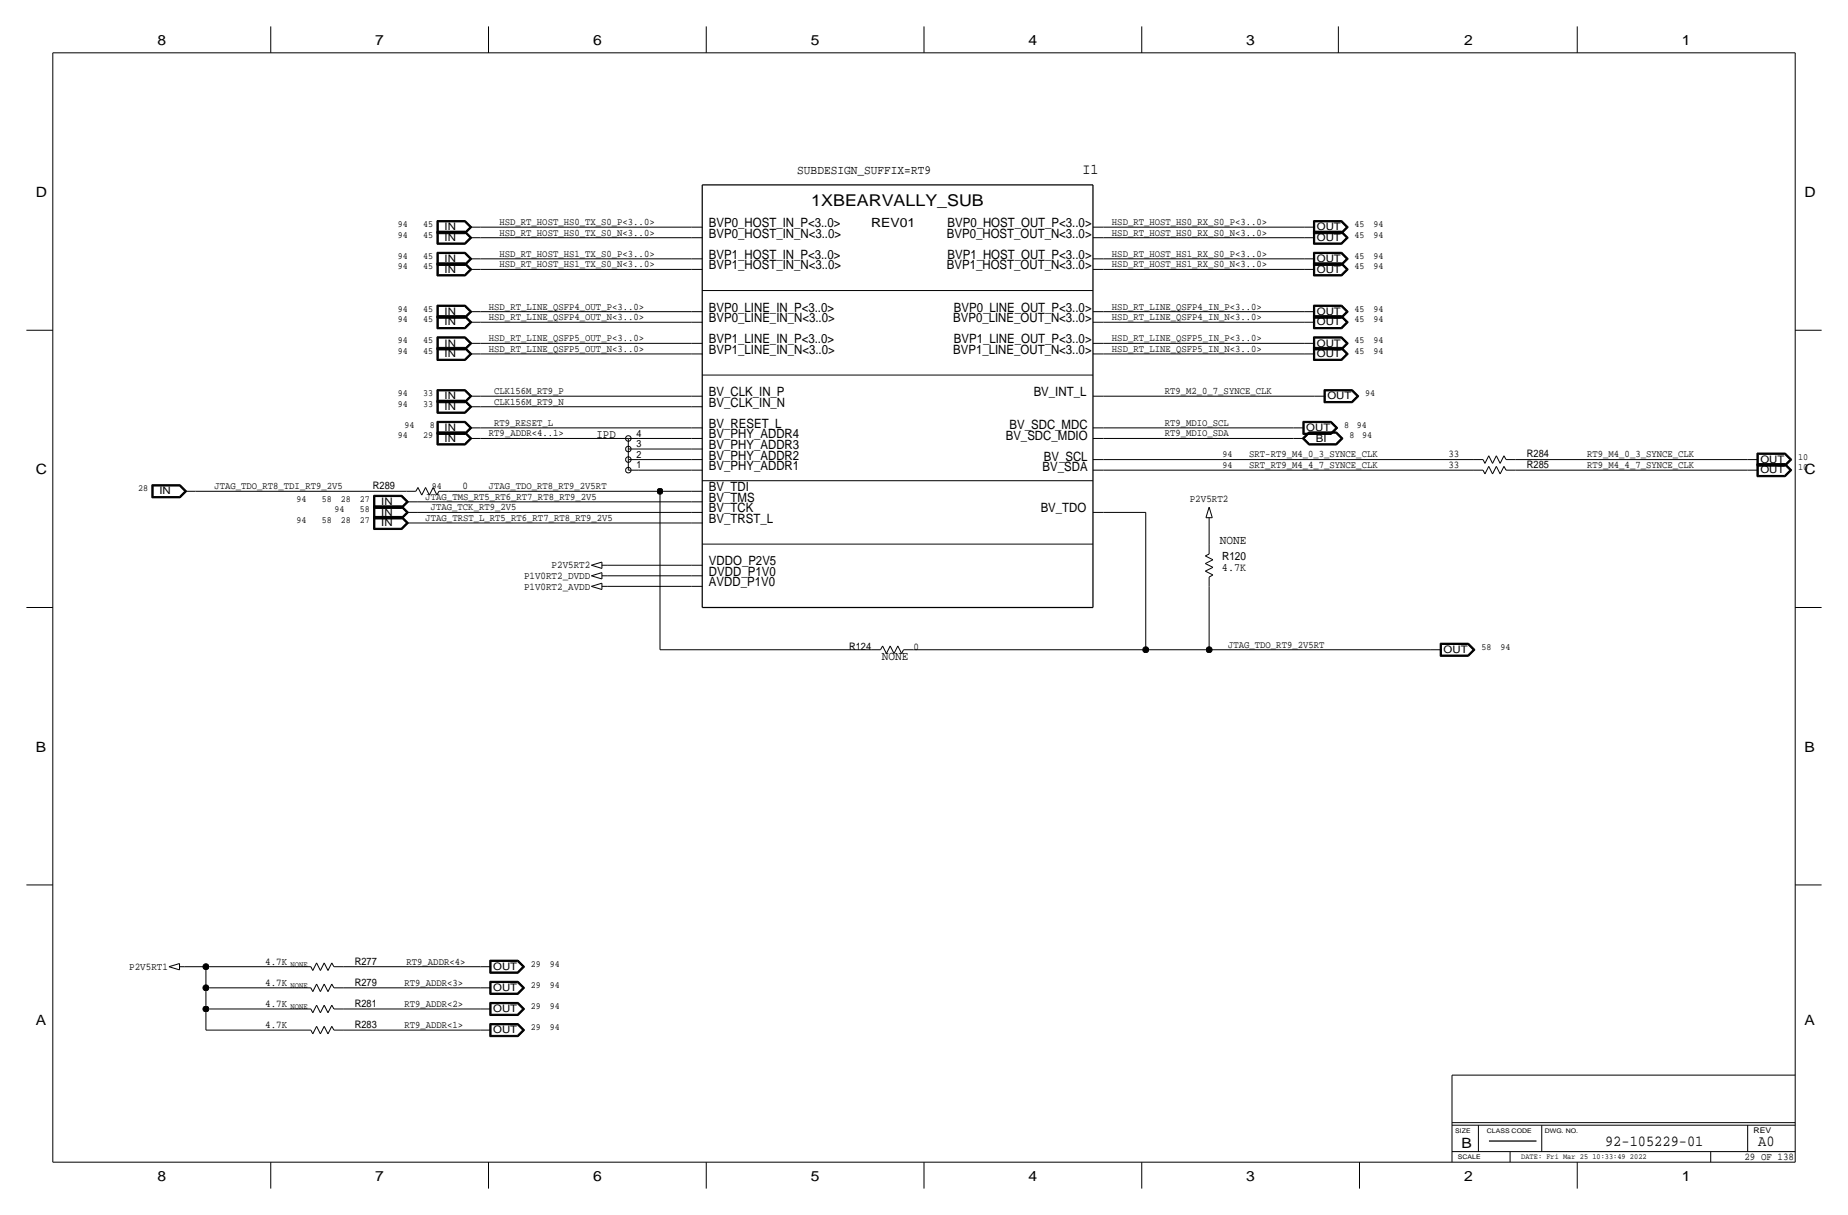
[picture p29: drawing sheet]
<svg xmlns="http://www.w3.org/2000/svg" width="444mm" height="292mm" viewBox="0 0 444 292" stroke-linecap="round" stroke-linejoin="round" font-family="sans-serif">
<defs><g id="words">
<text font-size="3.9" x="195.1" y="49.5">1XBEARVALLY_SUB</text>
<g font-size="3.7">
<text x="386.1" y="275.6">92-105229-01</text>
<text x="422.9" y="275.6">A0</text>
</g>
<text font-size="3.6" x="260.3" y="41.9">I1</text>
<g font-size="3.4">
<text x="37.9" y="10.8">8</text>
<text x="90.3" y="10.8">7</text>
<text x="142.6" y="10.8">6</text>
<text x="195" y="10.8">5</text>
<text x="247.4" y="10.8">4</text>
<text x="299.8" y="10.8">3</text>
<text x="352.2" y="10.8">2</text>
<text x="404.5" y="10.8">1</text>
<text x="8.6" y="47.3">D</text>
<text x="434" y="47.3">D</text>
<text x="8.6" y="114">C</text>
<text x="434" y="114">C</text>
<text x="8.6" y="180.7">B</text>
<text x="434" y="180.7">B</text>
<text x="8.6" y="246.4">A</text>
<text x="434" y="246.4">A</text>
<text x="351.5" y="275.9">B</text>
<text x="37.9" y="283.8">8</text>
<text x="90.3" y="283.8">7</text>
<text x="142.6" y="283.8">6</text>
<text x="195" y="283.8">5</text>
<text x="247.4" y="283.8">4</text>
<text x="299.8" y="283.8">3</text>
<text x="352.1" y="283.8">2</text>
<text x="404.5" y="283.8">1</text>
</g>
<g font-size="3.1">
<text x="170.5" y="54.6">BVP0_HOST_IN_P&lt;3..0&gt;</text>
<text x="170.5" y="57.1">BVP0_HOST_IN_N&lt;3..0&gt;</text>
<text x="227.7" y="57.1">BVP0_HOST_OUT_N&lt;3..0&gt;</text>
<text x="227.9" y="54.6">BVP0_HOST_OUT_P&lt;3..0&gt;</text>
<text x="170.5" y="64.8">BVP1_HOST_IN_N&lt;3..0&gt;</text>
<text x="170.5" y="62.2">BVP1_HOST_IN_P&lt;3..0&gt;</text>
<text x="227.7" y="64.8">BVP1_HOST_OUT_N&lt;3..0&gt;</text>
<text x="227.9" y="62.2">BVP1_HOST_OUT_P&lt;3..0&gt;</text>
<text x="170.5" y="74.9">BVP0_LINE_IN_P&lt;3..0&gt;</text>
<text x="170.5" y="77.5">BVP0_LINE_IN_N&lt;3..0&gt;</text>
<text x="229.3" y="77.5">BVP0_LINE_OUT_N&lt;3..0&gt;</text>
<text x="229.4" y="74.9">BVP0_LINE_OUT_P&lt;3..0&gt;</text>
<text x="170.5" y="82.5">BVP1_LINE_IN_P&lt;3..0&gt;</text>
<text x="229.4" y="82.5">BVP1_LINE_OUT_P&lt;3..0&gt;</text>
<text x="170.5" y="85.1">BVP1_LINE_IN_N&lt;3..0&gt;</text>
<text x="229.3" y="85.1">BVP1_LINE_OUT_N&lt;3..0&gt;</text>
<text x="170.5" y="95.2">BV_CLK_IN_P</text>
<text x="248.6" y="95.2">BV_INT_L</text>
<text x="170.5" y="97.8">BV_CLK_IN_N</text>
<text x="170.5" y="107.9">BV_PHY_ADDR3</text>
<text x="170.5" y="102.9">BV_RESET_L</text>
<text x="170.5" y="105.4">BV_PHY_ADDR4</text>
<text x="241.9" y="105.7">BV_SDC_MDIO</text>
<text x="242.8" y="103.2">BV_SDC_MDC</text>
<text x="170.5" y="113">BV_PHY_ADDR1</text>
<text x="170.5" y="110.5">BV_PHY_ADDR2</text>
<text x="250.8" y="113.3">BV_SDA</text>
<text x="251.1" y="110.8">BV_SCL</text>
<text x="170.5" y="118.1">BV_TDI</text>
<text x="170.5" y="125.7">BV_TRST_L</text>
<text x="170.5" y="123.2">BV_TCK</text>
<text x="170.5" y="120.6">BV_TMS</text>
<text x="250.3" y="123.2">BV_TDO</text>
<text x="170.5" y="135.9">VDDO_P2V5</text>
<text x="170.5" y="138.4">DVDD_P1V0</text>
<text x="170.5" y="141">AVDD_P1V0</text>
</g>
<g font-size="3">
<text x="191.8" y="41.9">SUBDESIGN_SUFFIX=RT9</text>
<text x="209.5" y="54.6">REV01</text>
<text x="293.4" y="130.8">NONE</text>
<text x="212.1" y="158.7">NONE</text>
</g>
<text font-size="2.9" x="143.5" y="105.4">IPD</text>
<g font-size="2.7">
<text x="293.9" y="137.2">4.7K</text>
<text x="294" y="134.6">R120</text>
</g>
<g font-size="2.5">
<text x="106.9" y="55.4">IN</text>
<text x="106.9" y="57.9">IN</text>
<text x="316.7" y="57.9">OUT</text>
<text x="316.7" y="55.4">OUT</text>
<text x="106.9" y="63">IN</text>
<text x="106.9" y="65.5">IN</text>
<text x="316.7" y="65.5">OUT</text>
<text x="316.7" y="63">OUT</text>
<text x="106.9" y="75.7">IN</text>
<text x="316.7" y="75.7">OUT</text>
<text x="106.9" y="78.2">IN</text>
<text x="106.9" y="83.3">IN</text>
<text x="316.7" y="78.2">OUT</text>
<text x="316.7" y="83.3">OUT</text>
<text x="106.9" y="85.9">IN</text>
<text x="316.7" y="85.9">OUT</text>
<text x="106.9" y="98.6">IN</text>
<text x="106.9" y="96">IN</text>
<text x="319.3" y="96">OUT</text>
<text x="106.9" y="106.2">IN</text>
<text x="106.9" y="103.6">IN</text>
<text x="314.2" y="103.6">OUT</text>
<text x="316.5" y="106.2">BI</text>
<text x="348.4" y="112.5">33</text>
<text x="348.4" y="110">33</text>
<text x="367.3" y="112.5">R285</text>
<text x="367.3" y="110">R284</text>
<text x="423.4" y="113.8">OUT</text>
<text x="423.4" y="111.3">OUT</text>
<text x="38.4" y="118.9">IN</text>
<text x="89.7" y="117.6">R289</text>
<text x="111.3" y="117.6">0</text>
<text x="91.7" y="124">IN</text>
<text x="91.7" y="121.4">IN</text>
<text x="286.2" y="120.6">P2V5RT2</text>
<text x="91.7" y="126.5">IN</text>
<text x="132.7" y="136.7">P2V5RT2</text>
<text x="126.1" y="141.7">P1V0RT2_AVDD</text>
<text x="126.1" y="139.2">P1V0RT2_DVDD</text>
<text x="204.3" y="156.2">R124</text>
<text x="219.7" y="156.2">0</text>
<text x="347.2" y="157">OUT</text>
<text x="31.1" y="233.2">P2V5RT1</text>
<text x="63.8" y="231.9">4.7K</text>
<text x="85.3" y="231.9">R277</text>
<text x="118.6" y="233.2">OUT</text>
<text x="63.8" y="237">4.7K</text>
<text x="85.3" y="237">R279</text>
<text x="118.6" y="238.3">OUT</text>
<text x="63.8" y="242.1">4.7K</text>
<text x="85.3" y="242.1">R281</text>
<text x="118.6" y="243.3">OUT</text>
<text x="63.8" y="247.1">4.7K</text>
<text x="85.3" y="247.1">R283</text>
<text x="118.6" y="248.4">OUT</text>
<text x="419.6" y="278.9">29 OF 138</text>
</g>
<g font-size="2.4">
<text x="120.1" y="54.1">HSD_RT_HOST_HS0_TX_S0_P&lt;3..0&gt;</text>
<text x="120.1" y="56.6">HSD_RT_HOST_HS0_TX_S0_N&lt;3..0&gt;</text>
<text x="267.5" y="56.6">HSD_RT_HOST_HS0_RX_S0_N&lt;3..0&gt;</text>
<text x="267.5" y="54.1">HSD_RT_HOST_HS0_RX_S0_P&lt;3..0&gt;</text>
<text x="120.1" y="61.7">HSD_RT_HOST_HS1_TX_S0_P&lt;3..0&gt;</text>
<text x="120.1" y="64.3">HSD_RT_HOST_HS1_TX_S0_N&lt;3..0&gt;</text>
<text x="267.5" y="64.3">HSD_RT_HOST_HS1_RX_S0_N&lt;3..0&gt;</text>
<text x="267.5" y="61.7">HSD_RT_HOST_HS1_RX_S0_P&lt;3..0&gt;</text>
<text x="117.6" y="77">HSD_RT_LINE_QSFP4_OUT_N&lt;3..0&gt;</text>
<text x="117.6" y="74.4">HSD_RT_LINE_QSFP4_OUT_P&lt;3..0&gt;</text>
<text x="267.5" y="74.4">HSD_RT_LINE_QSFP4_IN_P&lt;3..0&gt;</text>
<text x="267.5" y="77">HSD_RT_LINE_QSFP4_IN_N&lt;3..0&gt;</text>
<text x="117.6" y="82">HSD_RT_LINE_QSFP5_OUT_P&lt;3..0&gt;</text>
<text x="267.5" y="82">HSD_RT_LINE_QSFP5_IN_P&lt;3..0&gt;</text>
<text x="117.6" y="84.6">HSD_RT_LINE_QSFP5_OUT_N&lt;3..0&gt;</text>
<text x="267.5" y="84.6">HSD_RT_LINE_QSFP5_IN_N&lt;3..0&gt;</text>
<text x="118.9" y="94.7">CLK156M_RT9_P</text>
<text x="280.2" y="94.7">RT9_M2_0_7_SYNCE_CLK</text>
<text x="118.9" y="97.3">CLK156M_RT9_N</text>
<text x="117.6" y="104.9">RT9_ADDR&lt;4..1&gt;</text>
<text x="118.9" y="102.4">RT9_RESET_L</text>
<text x="153.1" y="107.5">3</text>
<text x="153.1" y="105">4</text>
<text x="280.2" y="104.9">RT9_MDIO_SDA</text>
<text x="280.2" y="102.4">RT9_MDIO_SCL</text>
<text x="153.1" y="112.6">1</text>
<text x="153.1" y="110.1">2</text>
<text x="300.5" y="110">SRT-RT9_M4_0_3_SYNCE_CLK</text>
<text x="300.5" y="112.5">SRT_RT9_M4_4_7_SYNCE_CLK</text>
<text x="381.8" y="112.5">RT9_M4_4_7_SYNCE_CLK</text>
<text x="381.8" y="110">RT9_M4_0_3_SYNCE_CLK</text>
<text x="51.6" y="117.6">JTAG_TDO_RT8_TDI_RT9_2V5</text>
<text x="117.6" y="117.6">JTAG_TDO_RT8_RT9_2V5RT</text>
<text x="102.4" y="125.2">JTAG_TRST_L_RT5_RT6_RT7_RT8_RT9_2V5</text>
<text x="102.4" y="120.1">JTAG_TMS_RT5_RT6_RT7_RT8_RT9_2V5</text>
<text x="103.6" y="122.7">JTAG_TCK_RT9_2V5</text>
<text x="295.4" y="155.7">JTAG_TDO_RT9_2V5RT</text>
<text x="97.8" y="231.9">RT9_ADDR&lt;4&gt;</text>
<text x="97.3" y="237">RT9_ADDR&lt;3&gt;</text>
<text x="97.3" y="242.1">RT9_ADDR&lt;2&gt;</text>
<text x="97.3" y="247.1">RT9_ADDR&lt;1&gt;</text>
</g>
<g font-size="2.3">
<text x="95.7" y="54.6">94</text>
<text x="95.7" y="57.2">94</text>
<text x="101.8" y="54.6">45</text>
<text x="101.8" y="57.2">45</text>
<text x="325.8" y="57.1">45</text>
<text x="325.8" y="54.6">45</text>
<text x="330.4" y="57.1">94</text>
<text x="330.4" y="54.6">94</text>
<text x="95.7" y="62.2">94</text>
<text x="95.7" y="64.8">94</text>
<text x="101.8" y="62.2">45</text>
<text x="101.8" y="64.8">45</text>
<text x="325.8" y="64.8">45</text>
<text x="325.8" y="62.2">45</text>
<text x="330.4" y="64.8">94</text>
<text x="330.4" y="62.2">94</text>
<text x="95.7" y="77.5">94</text>
<text x="95.7" y="74.9">94</text>
<text x="101.8" y="77.5">45</text>
<text x="101.8" y="74.9">45</text>
<text x="325.8" y="77.5">45</text>
<text x="325.8" y="74.9">45</text>
<text x="330.4" y="77.5">94</text>
<text x="330.4" y="74.9">94</text>
<text x="95.7" y="82.6">94</text>
<text x="101.8" y="82.6">45</text>
<text x="325.8" y="82.6">45</text>
<text x="330.4" y="82.6">94</text>
<text x="95.7" y="85.1">94</text>
<text x="101.8" y="85.1">45</text>
<text x="325.8" y="85.1">45</text>
<text x="330.4" y="85.1">94</text>
<text x="95.7" y="95.3">94</text>
<text x="101.8" y="95.3">33</text>
<text x="328.4" y="95.2">94</text>
<text x="95.7" y="97.8">94</text>
<text x="101.8" y="97.8">33</text>
<text x="95.7" y="105.4">94</text>
<text x="97.3" y="102.9">94</text>
<text x="101.8" y="105.4">29</text>
<text x="103.4" y="102.9">8</text>
<text x="323.3" y="102.9">8</text>
<text x="324.6" y="105.4">8</text>
<text x="326.3" y="102.9">94</text>
<text x="327.6" y="105.4">94</text>
<text x="294.1" y="110">94</text>
<text x="294.1" y="112.5">94</text>
<text x="432.5" y="113">10</text>
<text x="432.5" y="110.5">10</text>
<text x="33.2" y="118.1">28</text>
<text x="103.9" y="117.6">94</text>
<text x="71.3" y="125.7">94</text>
<text x="71.3" y="120.7">94</text>
<text x="77.4" y="125.7">58</text>
<text x="77.4" y="120.7">58</text>
<text x="80.5" y="123.2">94</text>
<text x="82" y="125.7">28</text>
<text x="82" y="120.7">28</text>
<text x="86.6" y="125.7">27</text>
<text x="86.6" y="123.2">58</text>
<text x="86.6" y="120.7">27</text>
<text x="356.3" y="156.2">58</text>
<text x="360.9" y="156.2">94</text>
<text x="127.7" y="232.4">29</text>
<text x="132.3" y="232.4">94</text>
<text x="127.7" y="237.5">29</text>
<text x="132.3" y="237.5">94</text>
<text x="127.7" y="242.6">29</text>
<text x="132.3" y="242.6">94</text>
<text x="127.7" y="247.6">29</text>
<text x="132.3" y="247.6">94</text>
</g>
<g font-size="2">
<text x="69.8" y="232.4">NONE</text>
<text x="69.8" y="237.5">NONE</text>
<text x="69.8" y="242.6">NONE</text>
</g>
<g font-size="1.9">
<text x="421.8" y="272.3">REV</text>
<text x="365.9" y="278.7">DATE: Fri Mar 25 10:33:49 2022</text>
</g>
<g font-size="1.5">
<text x="350" y="272.3">SIZE</text>
<text x="357.6" y="272.3">CLASS CODE</text>
<text x="371.6" y="272.3">DWG. NO.</text>
<text x="350.7" y="278.7">SCALE</text>
</g>
</g></defs>
<g fill="none" stroke="#000" stroke-width=".24">
<path d="M12.7 12.7h419.1zM12.7 12.7v266.7zM65.1 6.3v6.4zM117.5 6.3v6.4zM169.9 6.3v6.4zM222.2 6.3v6.4zM274.6 6.3v6.4zM321.9 6.3v6.4zM379.4 6.3v6.4zM431.8 12.7v266.7zM105.1 53h6.8zM105.1 55.6h6.8z"/>
<path d="M105.1 53v3.2zM105.1 56.2h6.8zM105.1 55.6v3.1zM105.1 58.7h6.8zM105.2 53.1v3zM105.2 56.1h6.7zM105.2 55.7v2.9zM105.2 58.6h6.7zM105.2 53.1h6.7zM105.2 55.7h6.7zM105.3 53.2v2.8zM105.3 56h6.5z"/>
<path d="M105.3 55.8v2.7zM105.3 58.5h6.5zM105.3 53.2h6.5zM105.3 55.8h6.5zM105.4 53.3h6.4zM105.4 53.3v2.6zM105.4 55.9h6.4zM105.4 55.9v2.5zM105.4 58.4h6.4zM111.8 55.9l1.2-1.3zM111.8 58.4l1.2-1.3zM111.8 53.3l1.2 1.3z"/>
<path d="M111.8 55.9l1.2 1.2zM111.8 56l1.4-1.4zM111.8 58.5l1.4-1.3zM111.8 53.2l1.4 1.4zM111.8 55.8l1.4 1.3zM111.9 53.1l1.4 1.5zM111.9 55.7l1.4 1.4zM111.9 56.1l1.4-1.5zM111.9 58.6l1.4-1.4zM111.9 56.2l1.6-1.6zM111.9 58.7l1.6-1.6zM111.9 53l1.6 1.6z"/>
<path d="M111.9 55.6l1.6 1.5zM113 54.6h2.6zM113 57.1h2.6zM115.6 57.1h50.8zM115.6 54.6h50.8zM166.4 54.6h2.5zM166.4 57.1h2.5zM262.9 54.6h2.5zM262.9 57.1h2.5zM265.4 54.6h48.3zM265.4 57.1h48.3zM313.7 57.1h2.5z"/>
<path d="M313.7 54.6h2.5zM315.9 55.6h6.8zM315.9 53h6.8zM315.9 58.7h6.8zM315.9 55.6v3.1zM315.9 56.2h6.8zM315.9 53v3.2zM316 55.7v2.9zM316 58.6h6.7zM316 53.1v3zM316 56.1h6.7zM316 55.7h6.7z"/>
<path d="M316 53.1h6.7zM316.1 55.8v2.7zM316.1 58.5h6.5zM316.1 53.2v2.8zM316.1 56h6.5zM316.1 55.8h6.5zM316.1 53.2h6.5zM316.2 55.9h6.4zM316.2 55.9v2.5zM316.2 58.4h6.4zM316.2 53.3h6.4zM316.2 53.3v2.6z"/>
<path d="M322.6 55.9l1.2 1.2zM322.6 53.3l1.2 1.3zM322.6 55.9l1.3-1.3zM322.6 58.5l1.4-1.3zM322.6 56l1.4-1.4zM322.6 55.8l1.4 1.3zM322.6 53.2l1.4 1.4zM322.7 58.6l1.5-1.4zM322.7 56.1l1.5-1.5zM322.7 55.7l1.5 1.4zM322.7 53.1l1.5 1.5zM322.7 58.7l1.6-1.6z"/>
<path d="M322.7 56.2l1.6-1.6zM322.7 55.6l1.6 1.5zM322.7 53l1.6 1.6zM323.9 57.1l-1.3 1.3zM6.3 79.4h6.4zM105.1 75.9h6.8zM105.1 73.4h6.8zM105.1 60.7h6.8zM105.1 63.2h6.8zM105.1 75.9v3.1zM105.1 79h6.8zM105.1 73.4v3.1z"/>
<path d="M105.1 76.5h6.8zM105.1 60.7v3.1zM105.1 63.8h6.8zM105.1 63.2v3.1zM105.1 66.3h6.8zM105.2 76v2.9zM105.2 78.9h6.7zM105.2 73.5v2.9zM105.2 76.4h6.7zM105.2 60.8v2.9zM105.2 63.7h6.7zM105.2 63.3v2.9z"/>
<path d="M105.2 66.2h6.7zM105.2 76h6.7zM105.2 73.5h6.7zM105.2 60.8h6.7zM105.2 63.3h6.7zM105.3 76.1v2.7zM105.3 78.8h6.5zM105.3 73.6v2.7zM105.3 76.3h6.5zM105.3 60.9v2.7zM105.3 63.6h6.5zM105.3 63.4v2.7z"/>
<path d="M105.3 66.1h6.5zM105.3 76.1h6.5zM105.3 73.6h6.5zM105.3 60.9h6.5zM105.3 63.4h6.5zM105.4 76.2h6.4zM105.4 76.2v2.5zM105.4 78.7h6.4zM105.4 73.7h6.4zM105.4 73.7v2.5zM105.4 61h6.4zM105.4 61v2.5z"/>
<path d="M105.4 63.5h6.4zM105.4 63.5v2.5zM105.4 66h6.4zM111.8 78.7l1.2-1.2zM111.8 76.2l1.2-1.3zM111.8 63.5l1.2-1.3zM111.8 66l1.2-1.2zM111.8 76.2l1.2 1.3zM111.8 73.7l1.2 1.2zM111.8 61l1.2 1.2zM111.8 63.5l1.2 1.3zM111.8 78.8l1.4-1.3z"/>
<path d="M111.8 76.3l1.4-1.4zM111.8 63.6l1.4-1.4zM111.8 66.1l1.4-1.3zM111.8 76.1l1.4 1.4zM111.8 73.6l1.4 1.3zM111.8 60.9l1.4 1.3zM111.8 63.4l1.4 1.4zM111.9 76l1.4 1.5zM111.9 73.5l1.4 1.4zM111.9 60.8l1.4 1.4zM111.9 63.3l1.4 1.5zM111.9 78.9l1.4-1.4z"/>
<path d="M111.9 76.4l1.4-1.5zM111.9 63.7l1.4-1.5zM111.9 66.2l1.4-1.4zM111.9 79l1.6-1.5zM111.9 76.5l1.6-1.6zM111.9 63.8l1.6-1.6zM111.9 66.3l1.6-1.5zM111.9 75.9l1.6 1.6zM111.9 73.4l1.6 1.5zM111.9 60.7l1.6 1.5zM111.9 63.2l1.6 1.6zM113 77.5h2.6z"/>
<path d="M113 74.9h2.6zM113 62.2h2.6zM113 64.8h2.6zM115.6 62.2h50.8zM115.6 64.8h50.8zM115.6 77.5h50.8zM115.6 74.9h50.8zM166.4 74.9h2.5zM166.4 62.2h2.5zM166.4 77.5h2.5zM166.4 64.8h2.5zM168.9 69.8h94z"/>
<path d="M262.9 74.9h2.5zM262.9 62.2h2.5zM262.9 77.5h2.5zM262.9 64.8h2.5zM265.4 62.2h48.3zM265.4 64.8h48.3zM265.4 77.5h48.3zM265.4 74.9h48.3zM313.7 64.8h2.5zM313.7 62.2h2.5zM313.7 77.5h2.5zM313.7 74.9h2.5z"/>
<path d="M315.9 63.2h6.8zM315.9 60.7h6.8zM315.9 75.9h6.8zM315.9 73.4h6.8zM315.9 66.3h6.8zM315.9 63.2v3.1zM315.9 63.8h6.8zM315.9 60.7v3.1zM315.9 79h6.8zM315.9 75.9v3.1zM315.9 76.5h6.8zM315.9 73.4v3.1z"/>
<path d="M316 63.3v2.9zM316 66.2h6.7zM316 60.8v2.9zM316 63.7h6.7zM316 76v2.9zM316 78.9h6.7zM316 73.5v2.9zM316 76.4h6.7zM316 63.3h6.7zM316 60.8h6.7zM316 76h6.7zM316 73.5h6.7z"/>
<path d="M316.1 63.4v2.7zM316.1 66.1h6.5zM316.1 60.9v2.7zM316.1 63.6h6.5zM316.1 76.1v2.7zM316.1 78.8h6.5zM316.1 73.6v2.7zM316.1 76.3h6.5zM316.1 63.4h6.5zM316.1 60.9h6.5zM316.1 76.1h6.5zM316.1 73.6h6.5z"/>
<path d="M316.2 63.5h6.4zM316.2 63.5v2.5zM316.2 66h6.4zM316.2 61h6.4zM316.2 61v2.5zM316.2 76.2h6.4zM316.2 76.2v2.5zM316.2 78.7h6.4zM316.2 73.7h6.4zM316.2 73.7v2.5zM322.6 63.5l1.2 1.3zM322.6 61l1.2 1.2z"/>
<path d="M322.6 76.2l1.2 1.3zM322.6 73.7l1.2 1.2zM322.6 66l1.3-1.2zM322.6 63.5l1.3-1.3zM322.6 76.2l1.3-1.3zM322.6 66.1l1.4-1.3zM322.6 63.6l1.4-1.4zM322.6 78.8l1.4-1.3zM322.6 76.3l1.4-1.4zM322.6 63.4l1.4 1.4zM322.6 60.9l1.4 1.3zM322.6 76.1l1.4 1.4z"/>
<path d="M322.6 73.6l1.4 1.3zM322.7 66.2l1.5-1.4zM322.7 63.7l1.5-1.5zM322.7 78.9l1.5-1.4zM322.7 76.4l1.5-1.5zM322.7 63.3l1.5 1.5zM322.7 60.8l1.5 1.4zM322.7 76l1.5 1.5zM322.7 73.5l1.5 1.4zM322.7 66.3l1.6-1.5zM322.7 63.8l1.6-1.6zM322.7 79l1.6-1.5z"/>
<path d="M322.7 76.5l1.6-1.6zM322.7 63.2l1.6 1.6zM322.7 60.7l1.6 1.5zM322.7 75.9l1.6 1.6zM322.7 73.4l1.6 1.5zM323.9 77.5l-1.3 1.2zM431.8 79.4h6.3zM105.1 96.2h6.8zM105.1 93.7h6.8zM105.1 83.5h6.8zM105.1 81h6.8zM105.1 96.2v3.2z"/>
<path d="M105.1 99.4h6.8zM105.1 93.7v3.1zM105.1 96.8h6.8zM105.1 83.5v3.2zM105.1 86.7h6.8zM105.1 81v3.1zM105.1 84.1h6.8zM105.2 96.3v3zM105.2 99.3h6.7zM105.2 93.8v2.9zM105.2 96.7h6.7zM105.2 83.6v3z"/>
<path d="M105.2 86.6h6.7zM105.2 81.1v2.9zM105.2 84h6.7zM105.2 96.3h6.7zM105.2 93.8h6.7zM105.2 83.6h6.7zM105.2 81.1h6.7zM105.3 96.4v2.8zM105.3 99.2h6.5zM105.3 93.9v2.7zM105.3 96.6h6.5zM105.3 83.7v2.8z"/>
<path d="M105.3 86.5h6.5zM105.3 81.2v2.7zM105.3 83.9h6.5zM105.3 96.4h6.5zM105.3 93.9h6.5zM105.3 83.7h6.5zM105.3 81.2h6.5zM105.4 96.5h6.4zM105.4 96.5v2.6zM105.4 99.1h6.4zM105.4 94h6.4zM105.4 94v2.5z"/>
<path d="M105.4 83.8h6.4zM105.4 83.8v2.6zM105.4 86.4h6.4zM105.4 81.3h6.4zM105.4 81.3v2.5zM111.8 99.1l1.2-1.3zM111.8 96.5l1.2-1.3zM111.8 86.4l1.2-1.3zM111.8 83.8l1.2-1.3zM111.8 96.5l1.2 1.3zM111.8 94l1.2 1.2zM111.8 83.8l1.2 1.3z"/>
<path d="M111.8 81.3l1.2 1.2zM111.8 99.2l1.4-1.4zM111.8 96.6l1.4-1.3zM111.8 86.5l1.4-1.4zM111.8 83.9l1.4-1.3zM111.8 96.4l1.4 1.4zM111.8 93.9l1.4 1.3zM111.8 83.7l1.4 1.4zM111.8 81.2l1.4 1.3zM111.9 96.3l1.4 1.5zM111.9 93.8l1.4 1.4zM111.9 83.6l1.4 1.5z"/>
<path d="M111.9 81.1l1.4 1.4zM111.9 99.3l1.4-1.5zM111.9 96.7l1.4-1.4zM111.9 86.6l1.4-1.5zM111.9 84l1.4-1.4zM111.9 99.4l1.6-1.6zM111.9 96.8l1.6-1.6zM111.9 86.7l1.6-1.6zM111.9 84.1l1.6-1.6zM111.9 96.2l1.6 1.6zM111.9 93.7l1.6 1.5zM111.9 83.5l1.6 1.6z"/>
<path d="M111.9 81l1.6 1.5zM113 97.8h2.6zM113 95.2h2.6zM113 85.1h2.6zM113 82.5h2.6zM115.6 82.5h50.8zM115.6 85.1h50.8zM115.6 97.8h50.8zM115.6 95.2h50.8zM166.4 95.2h2.5zM166.4 82.5h2.5zM166.4 97.8h2.5z"/>
<path d="M166.4 85.1h2.5zM168.9 90.2h94zM262.9 95.2h2.5zM262.9 82.5h2.5zM262.9 85.1h2.5zM265.4 82.5h48.3zM265.4 85.1h48.3zM265.4 95.2h50.8zM313.7 85.1h2.5zM313.7 82.5h2.5zM315.9 83.5h6.8zM315.9 81h6.8z"/>
<path d="M315.9 86.7h6.8zM315.9 83.5v3.2zM315.9 84.1h6.8zM315.9 81v3.1zM316 83.6v3zM316 86.6h6.7zM316 81.1v2.9zM316 84h6.7zM316 83.6h6.7zM316 81.1h6.7zM316.1 83.7v2.8zM316.1 86.5h6.5z"/>
<path d="M316.1 81.2v2.7zM316.1 83.9h6.5zM316.1 83.7h6.5zM316.1 81.2h6.5zM316.2 95.2h2.6zM316.2 83.8h6.4zM316.2 83.8v2.6zM316.2 86.4h6.4zM316.2 81.3h6.4zM316.2 81.3v2.5zM318.5 93.7h6.8zM318.5 96.8h6.8z"/>
<path d="M318.5 93.7v3.1zM318.6 93.8v2.9zM318.6 96.7h6.6zM318.6 93.8h6.6zM318.7 93.9v2.7zM318.7 96.6h6.5zM318.7 93.9h6.5zM318.8 94h6.3zM318.8 94v2.5zM318.8 96.5h6.3zM322.6 83.8l1.2 1.3zM322.6 81.3l1.2 1.2z"/>
<path d="M322.6 83.8l1.3-1.3zM322.6 86.5l1.4-1.4zM322.6 83.9l1.4-1.3zM322.6 83.7l1.4 1.4zM322.6 81.2l1.4 1.3zM322.7 86.6l1.5-1.5zM322.7 84l1.5-1.4zM322.7 83.6l1.5 1.5zM322.7 81.1l1.5 1.4zM322.7 86.7l1.6-1.6zM322.7 84.1l1.6-1.6zM322.7 83.5l1.6 1.6z"/>
<path d="M322.7 81l1.6 1.5zM323.9 85.1l-1.3 1.3zM325.1 96.5l1.3-1.3zM325.1 94l1.3 1.2zM325.2 96.6l1.3-1.3zM325.2 93.9l1.3 1.3zM325.2 96.7l1.5-1.4zM325.2 93.8l1.5 1.4zM325.3 93.7l1.5 1.5zM325.3 96.8l1.5-1.6zM36.5 116.5h6.8zM36.5 116.5v3.2z"/>
<path d="M36.5 119.7h6.8zM36.6 116.6v3zM36.6 119.6h6.7zM36.6 116.6h6.7zM36.7 116.7h6.5zM36.7 116.7v2.8zM36.7 119.5h6.5zM36.8 116.8h6.4zM36.8 116.8v2.6zM36.8 119.4h6.4zM43.2 116.8l1.2 1.3zM43.2 119.4l1.3-1.3z"/>
<path d="M43.2 119.5l1.4-1.4zM43.2 116.7l1.4 1.4zM43.3 116.6l1.5 1.5zM43.3 119.6l1.5-1.5zM43.3 116.5l1.6 1.6zM43.3 119.7l1.6-1.6zM44.4 118.1h2.6zM47 118.1h50.8zM89.9 119.1v3.1zM89.9 119.1h6.8zM90 119.2h6.6zM90 119.2v2.9z"/>
<path d="M90.1 119.3h6.5zM90.1 119.3v2.7zM90.2 119.4h6.3zM90.2 119.4v2.5zM96.5 119.4l1.3 1.2zM96.6 119.3l1.3 1.3zM96.6 119.2l1.5 1.4zM96.7 119.1l1.5 1.5zM97.8 118.1h2.2zM100.5 117.2l-.5 .9zM100.5 117.2l.9 1.8zM102.4 117.2l-1 1.8z"/>
<path d="M102.4 117.2l.9 1.8zM104.2 117.2l.9 1.8zM104.2 117.2l-.9 1.8zM105.1 103.8h6.8zM105.1 101.3h6.8zM105.1 103.8v3.2zM105.1 107h6.8zM105.1 101.3v3.1zM105.1 104.4h6.8zM105.2 103.9v3zM105.2 106.9h6.7zM105.2 101.4v2.9z"/>
<path d="M105.2 104.3h6.7zM105.2 103.9h6.7zM105.2 101.4h6.7zM105.3 104v2.8zM105.3 106.8h6.5zM105.3 101.5v2.7zM105.3 104.2h6.5zM105.3 104h6.5zM105.3 101.5h6.5zM105.4 104.1h6.4zM105.4 104.1v2.6zM105.4 106.7h6.4z"/>
<path d="M105.4 101.6h6.4zM105.4 101.6v2.5zM105.6 118.1h2.3zM105.6 118.1l-.5 .9zM107.9 118.1h50.9zM111.8 106.7l1.2-1.3zM111.8 104.1l1.2-1.2zM111.8 104.1l1.2 1.3zM111.8 101.6l1.2 1.3zM111.8 106.8l1.4-1.4zM111.8 104.2l1.4-1.3zM111.8 104l1.4 1.4z"/>
<path d="M111.8 101.5l1.4 1.4zM111.9 103.9l1.4 1.5zM111.9 101.4l1.4 1.5zM111.9 106.9l1.4-1.5zM111.9 104.3l1.4-1.4zM111.9 107l1.6-1.6zM111.9 104.4l1.6-1.5zM111.9 103.8l1.6 1.6zM111.9 101.3l1.6 1.6zM113 105.4h2.6zM113 102.9h2.6zM115.6 105.4h35.5z"/>
<path d="M115.6 102.9h50.8zM151.1 105.4v2.5zM151.1 108v2.5zM151.1 110.5v2.5zM151.1 110.5h2.6zM151.1 107.9h2.6zM151.1 105.4h2.6zM151.1 113h2.6zM153.7 107.9h12.7zM153.7 105.4h12.7zM153.7 110.5h12.7zM153.7 113h12.7z"/>
<path d="M158.7 118.1h7.7zM158.7 118.1v38.1zM166.4 118.1h2.5zM166.4 102.9h2.5zM166.4 110.5h2.5zM166.4 113h2.5zM166.4 107.9h2.5zM166.4 105.4h2.5zM168.9 115.6h94zM262.9 105.4h2.5zM262.9 102.9h2.5zM262.9 110.5h2.5z"/>
<path d="M262.9 113h2.5zM265.4 113h88.9zM265.4 105.4h45.8zM265.4 102.9h45.8zM265.4 110.5h88.9zM311.1 105.4h2.6zM311.1 102.9h2.6zM313.2 105.4l1.6 1.6zM313.2 105.4l1.6-1.6zM313.4 105.4l1.5-1.5zM313.4 104.4h6.8zM313.4 101.3v3.1z"/>
<path d="M313.4 101.3h6.8zM313.4 105.4l1.5 1.5zM313.5 101.4h6.6zM313.5 101.4v2.9zM313.5 104.3h6.6zM313.5 105.4l1.4-1.4zM313.5 105.4l1.4 1.4zM313.6 101.5v2.7zM313.6 104.2h6.5zM313.6 101.5h6.5zM313.7 105.4l1.3 1.3zM313.7 105.4l1.3-1.3z"/>
<path d="M313.7 101.6h6.3zM313.7 101.6v2.5zM313.7 104.1h6.3zM314.8 107h6.7zM314.8 103.8h6.7zM314.9 103.9h6.5zM314.9 106.9h6.5zM314.9 104h6.5zM314.9 106.8h6.5zM315 106.7h6.3zM315 104.1h6.3zM320 101.6l1.3 1.3z"/>
<path d="M320 104.1l1.3-1.2zM320.1 104.2l1.4-1.3zM320.1 101.5l1.4 1.4zM320.1 104.3l1.5-1.4zM320.1 101.4l1.5 1.5zM320.2 101.3l1.6 1.6zM320.2 104.4l1.6-1.5zM321.3 106.7l1.3-1.3zM321.3 104.1l1.3 1.3zM321.4 106.8l1.3-1.4zM321.4 104l1.3 1.4zM321.4 103.9l1.5 1.5z"/>
<path d="M321.4 106.9l1.5-1.5zM321.5 103.8l1.5 1.6zM321.5 107l1.5-1.6zM354.3 113h2.4zM354.3 110.5h2.4zM356.7 113l.5 .9zM356.7 110.5l.5 .9zM358.1 112.1l.9 1.8zM358.1 109.6l.9 1.8zM358.1 112.1l-.9 1.8zM358.1 109.6l-.9 1.8zM359.9 112.1l.9 1.8z"/>
<path d="M359.9 109.6l.9 1.8zM359.9 112.1l-.9 1.8zM359.9 109.6l-.9 1.8zM361.7 112.1l-.9 1.8zM361.7 109.6l-.9 1.8zM361.7 112.1l.6 .9zM361.7 109.6l.6 .9zM362.3 113h2.2zM362.3 110.5h2.2zM364.5 110.5h55.9zM364.5 113h55.9zM420.4 113h2.5z"/>
<path d="M420.4 110.5h2.5zM422.6 114.6h6.8zM422.6 111.5v3.1zM422.6 112.1h6.8zM422.6 108.9v3.2zM422.6 111.5h6.8zM422.6 108.9h6.8zM422.7 111.6v2.9zM422.7 114.5h6.7zM422.7 109v3zM422.7 112h6.7zM422.7 111.6h6.7z"/>
<path d="M422.7 109h6.7zM422.8 111.7v2.7zM422.8 114.4h6.5zM422.8 109.1v2.8zM422.8 111.9h6.5zM422.8 111.7h6.5zM422.8 109.1h6.5zM422.9 111.8h6.4zM422.9 109.2h6.4zM422.9 111.8v2.5zM422.9 114.3h6.4zM422.9 109.2v2.6z"/>
<path d="M429.3 111.8l1.2 1.2zM429.3 109.2l1.2 1.3zM429.3 114.3l1.2-1.3zM429.3 111.8l1.2-1.3zM429.3 114.4l1.4-1.4zM429.3 111.9l1.4-1.4zM429.3 111.7l1.4 1.3zM429.3 109.1l1.4 1.4zM429.4 114.5l1.4-1.5zM429.4 112l1.4-1.5zM429.4 111.6l1.4 1.4zM429.4 109l1.4 1.5z"/>
<path d="M429.4 111.5l1.6 1.5zM429.4 108.9l1.6 1.6zM429.4 114.6l1.6-1.6zM429.4 112.1l1.6-1.6zM89.9 124.2v3.1zM89.9 127.3h6.8zM89.9 121.6v3.2zM89.9 124.8h6.8zM89.9 122.2h6.8zM89.9 124.2h6.8zM89.9 121.6h6.8zM90 124.3h6.6z"/>
<path d="M90 121.7h6.6zM90 124.3v2.9zM90 127.2h6.6zM90 121.7v3zM90 124.7h6.6zM90 122.1h6.6zM90.1 124.4h6.5zM90.1 121.8h6.5zM90.1 124.4v2.7zM90.1 127.1h6.5zM90.1 121.8v2.8zM90.1 124.6h6.5z"/>
<path d="M90.1 122h6.5zM90.2 124.5h6.3zM90.2 124.5v2.5zM90.2 127h6.3zM90.2 121.9h6.3zM90.2 121.9v2.6zM96.5 127l1.3-1.3zM96.5 124.5l1.3-1.3zM96.5 121.9l1.3-1.2zM96.5 124.5l1.3 1.2zM96.5 121.9l1.3 1.3zM96.6 127.1l1.3-1.4z"/>
<path d="M96.6 124.6l1.3-1.4zM96.6 122l1.3-1.3zM96.6 124.4l1.3 1.3zM96.6 121.8l1.3 1.4zM96.6 124.3l1.5 1.4zM96.6 121.7l1.5 1.5zM96.6 127.2l1.5-1.5zM96.6 124.7l1.5-1.5zM96.6 122.1l1.5-1.5zM96.7 124.2l1.5 1.5zM96.7 121.6l1.5 1.6zM96.7 127.3l1.5-1.6z"/>
<path d="M96.7 124.8l1.5-1.6zM96.7 122.2l1.5-1.6zM97.8 125.7h2.5zM97.8 123.2h2.5zM97.8 120.6h2.5zM100.3 120.6h66.1zM100.3 123.2h66.1zM100.3 125.7h66.1zM142.2 135.9l2.6 .8zM142.2 138.4l2.6 .8zM142.2 135.9l2.6-.8zM142.2 138.4l2.6-.7z"/>
<path d="M144.8 135.9h1.2zM144.8 135.1v1.6zM144.8 138.4h1.2zM144.8 137.7v1.5zM146 138.4h20.4zM146 135.9h20.4zM166.4 138.4h2.5zM166.4 135.9h2.5zM166.4 123.2h2.5zM166.4 125.7h2.5zM166.4 120.6h2.5zM168.9 130.8h94z"/>
<path d="M262.9 123.2h2.5zM265.4 123.2h10.2zM275.6 123.2v33zM289.9 137.3l1.8-.9zM289.9 135.5l1.8-.9zM289.9 133.7l.9-.5zM289.9 137.3l1.8 .9zM289.9 135.5l1.8 .9zM289.9 133.7l1.8 .9zM290.1 124.5h1.5zM290.8 121.9l-.7 2.6zM290.8 125.7v5.1z"/>
<path d="M290.8 130.8v2.4zM290.8 138.7v2.3zM290.8 138.7l.9-.5zM290.8 124.5v1.2zM290.8 121.9l.8 2.6zM6.3 146h6.4zM142.2 141l2.6 .7zM142.2 141l2.6-.8zM144.8 141h1.2zM144.8 140.2v1.5zM146 141h20.4zM158.8 156.2h50.7z"/>
<path d="M166.4 141h2.5zM209.5 156.2h2.3zM212.3 155.3l-.5 .9zM212.3 155.3l.9 1.8zM214.1 155.3l-.9 1.8zM214.1 155.3l.9 1.8zM216 155.3l.9 1.8zM216 155.3l-1 1.8zM217.3 156.2h2.4zM217.3 156.2l-.4 .9zM219.7 156.2h55.9zM275.6 156.2h15.2z"/>
<path d="M290.8 156.2h53.4zM290.8 141v15.2zM344.2 156.2h2.5zM346.4 157.8h6.8zM346.4 154.6v3.2zM346.4 154.6h6.8zM346.5 154.7v3zM346.5 157.7h6.7zM346.5 154.7h6.7zM346.6 154.8h6.5zM346.6 154.8v2.8zM346.6 157.6h6.5z"/>
<path d="M346.7 154.9h6.4zM346.7 154.9v2.6zM346.7 157.5h6.4zM353.1 154.9l1.2 1.3zM353.1 157.6l1.4-1.4zM353.1 154.8l1.4 1.4zM353.2 154.7l1.4 1.5zM353.2 157.7l1.4-1.5zM353.2 154.6l1.6 1.6zM353.2 157.8l1.6-1.6zM354.3 156.2l-1.2 1.3zM431.8 146h6.3z"/>
<path d="M6.3 212.8h6.4zM431.8 212.8h6.3zM40.6 232.4l2.6-.8zM40.6 232.4l2.6 .8zM43.2 232.4h1.3zM43.2 231.6v1.6zM44.4 232.4h5.1zM49.5 237.5v5.1zM49.5 237.5h22.9zM49.5 232.4v5.1zM49.5 232.4h22.9zM72.4 237.5h2.4z"/>
<path d="M72.4 232.4h2.4zM74.8 237.5l.4 .9zM74.8 232.4l.4 .9zM76.1 236.6l1 1.8zM76.1 231.5l1 1.8zM76.1 236.6l-.9 1.8zM76.1 231.5l-.9 1.8zM78 236.6l-.9 1.8zM78 231.5l-.9 1.8zM78 236.6l.9 1.8zM78 231.5l.9 1.8zM79.8 236.6l-.9 1.8z"/>
<path d="M79.8 231.5l-.9 1.8zM79.8 236.6l.5 .9zM79.8 231.5l.5 .9zM80.3 237.5h2.2zM80.3 232.4h2.2zM82.5 232.4h33.1zM82.5 237.5h33.1zM115.6 232.4h2.5zM115.6 237.5h2.5zM117.8 230.8h6.8zM117.8 235.9h6.8zM117.8 234h6.8z"/>
<path d="M117.8 230.8v3.2zM117.8 239.1h6.8zM117.8 235.9v3.2zM117.9 230.9v3zM117.9 233.9h6.7zM117.9 236v3zM117.9 239h6.7zM117.9 230.9h6.7zM117.9 236h6.7zM118 231v2.8zM118 233.8h6.5zM118 236.1v2.8z"/>
<path d="M118 238.9h6.5zM118 231h6.5zM118 236.1h6.5zM118.1 231.1h6.4zM118.1 231.1v2.6zM118.1 233.7h6.4zM118.1 236.2h6.4zM118.1 236.2v2.6zM118.1 238.8h6.4zM124.5 233.7l1.2-1.3zM124.5 238.8l1.2-1.3zM124.5 231.1l1.2 1.3z"/>
<path d="M124.5 236.2l1.2 1.3zM124.5 233.8l1.4-1.4zM124.5 238.9l1.4-1.4zM124.5 231l1.4 1.4zM124.5 236.1l1.4 1.4zM124.6 230.9l1.4 1.5zM124.6 236l1.4 1.5zM124.6 233.9l1.4-1.5zM124.6 239l1.4-1.5zM124.6 234l1.6-1.6zM124.6 239.1l1.6-1.6zM124.6 230.8l1.6 1.6z"/>
<path d="M124.6 235.9l1.6 1.6zM49.5 247.6h22.9zM49.5 242.6v5.1zM49.5 242.6h22.9zM72.4 247.6h2.4zM72.4 242.6h2.4zM74.8 247.7l.4 .9zM74.8 242.6l.4 .9zM76.1 246.7l1 1.9zM76.1 241.7l1 1.8zM76.1 246.7l-.9 1.9zM76.1 241.7l-.9 1.8z"/>
<path d="M78 246.7l-.9 1.9zM78 241.7l-.9 1.8zM78 246.7l.9 1.9zM78 241.7l.9 1.8zM79.8 246.7l-.9 1.9zM79.8 241.7l-.9 1.8zM79.8 246.7l.5 .9zM79.8 241.7l.5 .9zM80.3 247.6h2.2zM80.3 242.6h2.2zM82.5 247.6h33.1zM82.5 242.6h33.1z"/>
<path d="M115.6 242.6h2.5zM115.6 247.6h2.5zM117.8 241h6.8zM117.8 246.1h6.8zM117.8 244.1h6.8zM117.8 241v3.1zM117.8 249.2h6.8zM117.8 246.1v3.1zM117.9 241.1v2.9zM117.9 244h6.7zM117.9 246.2v2.9zM117.9 249.1h6.7z"/>
<path d="M117.9 241.1h6.7zM117.9 246.2h6.7zM118 241.2v2.7zM118 243.9h6.5zM118 246.3v2.7zM118 249h6.5zM118 241.2h6.5zM118 246.3h6.5zM118.1 241.3h6.4zM118.1 241.3v2.5zM118.1 243.8h6.4zM118.1 246.4h6.4z"/>
<path d="M118.1 246.4v2.5zM118.1 248.9h6.4zM124.5 243.8l1.2-1.2zM124.5 248.9l1.2-1.3zM124.5 241.3l1.2 1.3zM124.5 246.4l1.2 1.2zM124.5 243.9l1.4-1.3zM124.5 249l1.4-1.3zM124.5 241.2l1.4 1.4zM124.5 246.3l1.4 1.3zM124.6 241.1l1.4 1.5zM124.6 246.2l1.4 1.4z"/>
<path d="M124.6 244l1.4-1.4zM124.6 249.1l1.4-1.4zM124.6 244.1l1.6-1.5zM124.6 241l1.6 1.6zM124.6 246.1l1.6 1.5zM126.2 247.6l-1.6 1.6zM349.2 258.5v20.9zM349.2 258.5h82.6zM12.7 279.4h419.1zM65.1 279.4v6.4zM117.5 279.4v6.4zM169.9 279.4v6.4z"/>
<path d="M222.2 279.4v6.4zM274.6 279.4v6.4zM327 279.4v6.4zM349.2 269.9h82.6zM349.2 270.5h82.6zM349.2 276.9h82.6zM355.6 270.5v6.4zM363.2 276.9v2.5zM370.8 270.5v6.4zM379.4 279.4v6.4zM411.5 276.9v2.5zM420.4 270.5v6.4z"/>
<circle cx="151.1" cy="105.4" r=".67"/>
<circle cx="151.1" cy="110.5" r=".67"/>
<circle cx="151.1" cy="108" r=".67"/>
<circle cx="151.1" cy="113" r=".67"/>
</g>
<g fill="#000" stroke="#000" stroke-width=".24">
<circle cx="158.8" cy="118.1" r=".71"/>
<circle cx="275.6" cy="156.2" r=".71"/>
<circle cx="290.8" cy="156.2" r=".71"/>
<circle cx="49.5" cy="237.5" r=".71"/>
<circle cx="49.5" cy="232.4" r=".71"/>
<circle cx="49.5" cy="242.6" r=".71"/>
</g>
<path d="M168.9 44.4v101.6zM168.9 44.4h94zM262.9 44.4v101.6zM168.9 146h94zM358.1 274.3h11.5z" fill="none" stroke="#000" stroke-width=".3"/>
<use href="#words"/>
</svg>
